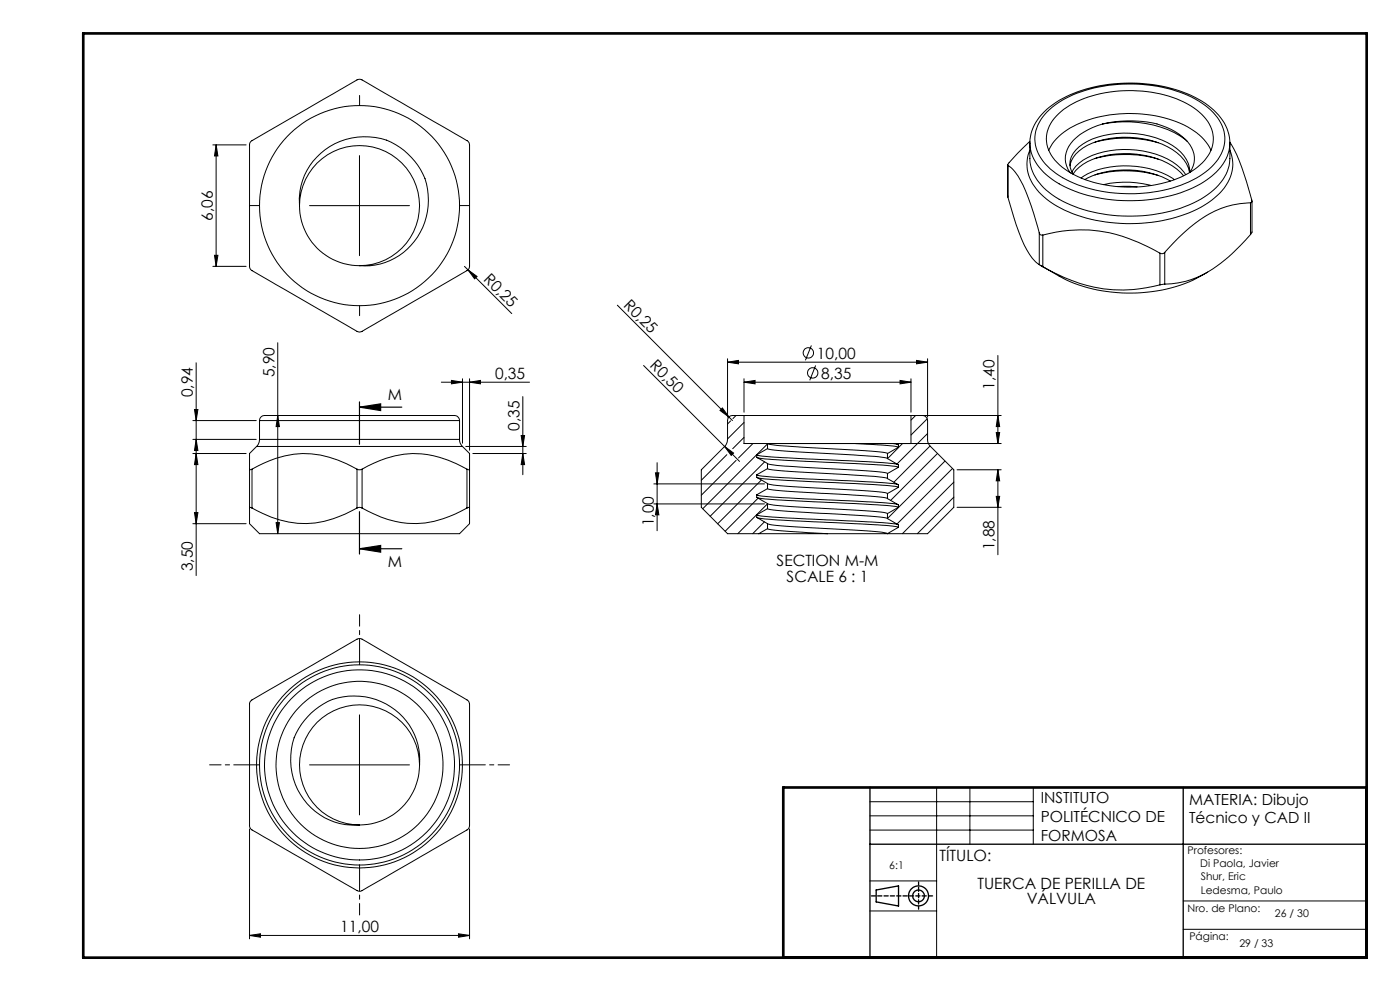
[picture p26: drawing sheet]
<svg xmlns="http://www.w3.org/2000/svg" width="420mm" height="297mm" viewBox="0 0 420 297" stroke-linecap="round" stroke-linejoin="round" font-family="sans-serif">
<defs><g id="words">
<g font-size="4.7">
<text x="63.9" y="66.1" transform="rotate(-90 63.9 66.1)">6,06</text>
<text x="144.9" y="84" transform="rotate(45 144.9 84)">R0,25</text>
<text x="186.9" y="91.7" transform="rotate(45 186.9 91.7)">R0,25</text>
<text x="245.1" y="107.4">10,00</text>
<text x="82.3" y="113" transform="rotate(-90 82.3 113)">5,90</text>
<text x="148.5" y="113.5">0,35</text>
<text x="194.7" y="109.7" transform="rotate(45 194.7 109.7)">R0,50</text>
<text x="246.4" y="113.4">8,35</text>
<text x="57.9" y="119" transform="rotate(-90 57.9 119)">0,94</text>
<text x="116.3" y="119.9">M</text>
<text x="298.4" y="116.9" transform="rotate(-90 298.4 116.9)">1,40</text>
<text x="155.9" y="129.2" transform="rotate(-90 155.9 129.2)">0,35</text>
<text x="196.1" y="157.8" transform="rotate(-90 196.1 157.8)">1,00</text>
<text x="298.4" y="164.9" transform="rotate(-90 298.4 164.9)">1,88</text>
<text x="57.9" y="171.2" transform="rotate(-90 57.9 171.2)">3,50</text>
<text x="116.3" y="169.8">M</text>
<text x="233" y="169.8">SECTION M-M</text>
<text x="236" y="174.3">SCALE 6 : 1</text>
<text x="281.8" y="257.9">TÍTULO:</text>
<text x="293.2" y="266.5">TUERCA DE PERILLA DE</text>
<text x="308" y="271.1">VÁLVULA</text>
<text x="102.1" y="279.3">11,00</text>
</g>
<g font-size="4.6">
<text x="312.2" y="240.8">INSTITUTO</text>
<text x="356.7" y="241.1">MATERIA: Dibujo</text>
<text x="312.2" y="246.4">POLITÉCNICO DE</text>
<text x="312.2" y="252">FORMOSA</text>
<text x="356.7" y="246.7">Técnico y CAD II</text>
</g>
<g font-size="3.2">
<text x="356.3" y="255.9">Profesores:</text>
<text x="266.8" y="260.4">6:1</text>
<text x="360.1" y="260">Di Paola, Javier</text>
<text x="360.3" y="263.9">Shur, Eric</text>
<text x="360.3" y="268">Ledesma, Paulo</text>
<text x="356.3" y="273.3">Nro. de Plano:</text>
<text x="382.5" y="274.9">26 / 30</text>
<text x="356.8" y="281.9">Página:</text>
<text x="371.8" y="283.7">29 / 33</text>
</g>
</g></defs>
<g fill="none" stroke="#000" stroke-width=".3">
<path d="M314.1 33.5a32.2 32.2 0 0 1 19.9-8.1 41.8 41.8 0 0 1 26.6 5.5 12.9 12.9 0 0 1 6.8 11.9 15.2 15.2 0 0 1-8.6 10.6 44.8 44.8 0 0 1-40-.1 15.6 15.6 0 0 1-8.2-9.9 11.2 11.2 0 0 1 3.5-9.9zM316.9 34.8a28.2 28.2 0 0 1 17.4-7.4 35.8 35.8 0 0 1 24.7 5.5 10.3 10.3 0 0 1 4.6 11.4 16.9 16.9 0 0 1-10.4 9.2 39.8 39.8 0 0 1-32-1.6 12.6 12.6 0 0 1-7.3-10.2 10.1 10.1 0 0 1 3-6.9zM330.8 37.1a33.5 33.5 0 0 1 19.2 1.1 12.7 12.7 0 0 1 8.2 7.9 6.8 6.8 0 0 1-1.3 5.6 9.6 9.6 0 0 0-5.2-8.1 28.3 28.3 0 0 0-25.5-1.2 8.6 8.6 0 0 0-5.2 6.7l.1 1.1 .8 2M330.8 37.1a15.7 15.7 0 0 0-10.7 7.8 6.7 6.7 0 0 0 .9 6.8M330.8 37.1a34 34 0 0 1 23.2 3.6l2.1 1.6M63.9 43.4h9.9M64.8 43.4v36.4M64.8 43.4l.6 3.3h-1.1zM75.3 42.4l31.8-18.5 .7-.2 .8 .3 31.6 18.2 .6 .7 .1 .5v36.5l-.2 .7-.6 .5-10.9 6.4-20.6 11.8-.8 .2-.7-.2-31.5-18.2-.7-1.1v-36.6zM107.8 46.6v30M302.3 49.4l.1 9.7M302.4 49.5a15.3 15.3 0 0 1 5.3 7.8l2.4 6.6 1.7 5.9"/>
<path d="M302.4 59.1a76.8 76.8 0 0 0 5.6 15.8l1.6 2.4 2.2 2M302.4 49.5v9.6M309 42.8a14.9 14.9 0 0 1 7.8-12.1 45.2 45.2 0 0 1 31.6-4.9 29.7 29.7 0 0 1 17.8 9.5 12.4 12.4 0 0 1 2.8 7.6M309 42.4a42.4 42.4 0 0 0-6.7 7l.1 .1M309 45a11.6 11.6 0 0 0 3.4 13.3 36.5 36.5 0 0 0 22.4 8.5 45.1 45.1 0 0 0 27.6-6 14.8 14.8 0 0 0 7.5-11.4l-.2-1.7-.7-2.7M309 42.9a13.9 13.9 0 0 0 6.7 10.9 43.9 43.9 0 0 0 28.5 6.1 36.6 36.6 0 0 0 19.8-7.5 12.7 12.7 0 0 0 5-9.5M309 42.8v4.7a13.9 13.9 0 0 0 6.7 10.9 43.9 43.9 0 0 0 28.5 6.1 36.6 36.6 0 0 0 19.8-7.5 12.7 12.7 0 0 0 5-9.5v-4.6M314.6 45a17.7 17.7 0 0 1 10.7-8.6 39.4 39.4 0 0 1 31.9 2.2 14.5 14.5 0 0 1 6.1 6.4M321 49.7a8.3 8.3 0 0 1 5.2-6.1 28.5 28.5 0 0 1 25.5 1.2 10.5 10.5 0 0 1 5.2 6.9M321.6 51.5a13.4 13.4 0 0 1 9.6-6 27.7 27.7 0 0 1 21.8 3.9l1.2 1 1.5 1.9M321.9 52.1a14.2 14.2 0 0 1 9.3-5.4 27.7 27.7 0 0 1 21.8 4l2.1 2M324.3 53.3a25.1 25.1 0 0 1 18.6-3.1 23 23 0 0 1 9.4 3.6"/>
<path d="M325.5 53.8a28 28 0 0 1 25.6 .5M328.5 42.6a35.3 35.3 0 0 1 19 .2M328.5 47.5a35.3 35.3 0 0 1 19 .2M328.5 52.4a34.8 34.8 0 0 1 19 .2M331 55.3a30.4 30.4 0 0 1 14.3 .3M335.4 55.9l5.7 .1M368.9 42.6a65.3 65.3 0 0 1 6.7 17.4l-.1 .6-.4 .2M63.9 79.8h9.9M64.3 76.5h1.1l-.6 3.3zM89.9 61.6a19.4 19.4 0 0 1 10.3-18.4 19.4 19.4 0 0 1 21 1.9 19.3 19.3 0 0 1 3.1 27.2 18.7 18.7 0 0 1-16.5 7.3M89.9 61.6a18 18 0 0 1 17.9-18 18 18 0 0 1 18.1 18 18 18 0 0 1-18.1 18M89.9 61.6a17.9 17.9 0 0 0 17.9 18"/>
<path d="M92.9 61.6h29.9M139.3 79.8l14.2 14.2M311.8 69.8a.81 .81 0 0 0 1 .6M311.8 79.3l1 .6M311.8 69.8v9.5M312.2 79.5l5.5 3.3a47.4 47.4 0 0 0 35.1 3.1l5.1-1.9 4.4-2.4M312.8 70.4a43.1 43.1 0 0 1 33.4 4.5l1.8 1M312.8 79.9a44.2 44.2 0 0 0 35.2 5.5M312.8 70.4v9.5M348 75.9v9.5M349.4 75.6a1.1 1.1 0 0 1-1.4 .3M349.4 75.6v9.6"/>
<path d="M375.1 60.8a29.2 29.2 0 0 0-19.9 8.9l-5.8 5.9M375.1 70.3a45.3 45.3 0 0 1-16 12.8 25.2 25.2 0 0 1-9.7 2.1M375.1 60.8v9.5M375.6 60.3v9.3l-.5 .7M140.4 80.9l2.7 2-.7 .7zM185.2 91.5l33.5 33.5M349.4 85.2l-1.4 .2M58.8 108.7v63.8M83.3 102.7v57.2M132.4 114.5h26.5M135.4 114l3.3 .5-3.3 .5zM138.7 113.5v19.3"/>
<path d="M140.9 114.5l3.2-.5v1zM140.9 113.5v21.4M156.8 118.8v23.5M193.1 109.5l28.8 28.8M218.3 108.5l3.2-.5v1zM218.3 107.5v17.5M218.3 108.5h60M223.2 114.5l3.3-.5v1zM223.2 114.5h50.1M223.2 113.5v10M243.4 103.5l-1.8 4.5M244.7 109.5l-1.8 4.5"/>
<path d="M270 114l3.3 .5-3.3 .5zM273.3 113.5v10M275 108l3.3 .5-3.3 .5zM278.3 107.5v17.5M299.4 106.5v26.4M57.9 126h19M57.9 131.7h19M57.9 135.9h15.9M58.3 122.7h1.1l-.6 3.3zM58.8 135.9l.6 3.3h-1.1zM58.8 131.7l.6 3.3h-1.1zM77 133.8l-2.1 2.1v4.7"/>
<path d="M77 133.8h61.7M77.9 131.7l-.3 1.2-.6 .9M77.9 126a1.85 1.85 0 0 1 2.5-1.5h49.5a28.6 28.6 0 0 1 7.3 .3l.5 .6 .2 .6M77.9 131.7h60M77.9 126h60M77.9 126v5.7M83.3 124.5l.5 3.3h-1zM137.9 131.7a2.73 2.73 0 0 0 .8 2.1M137.9 126v5.7M138.7 133.8l2.2 2.1v4.7M139.7 133.8h18.2M141.9 135.9h16"/>
<path d="M156.4 130.5h1l-.6 3.3zM156.8 135.9l.6 3.3h-1zM197.1 138.7v20.4M216.7 122.3l2 2.7-2.7-2zM217.4 133.8l-7 7v11.2l7.9 7.9h9.3M217.4 133.8l2.7 2-.7 .7zM218.1 136.3l-7.7 7.6M218.7 125l1 1M219.2 126.1l-.9 1M220.8 124.5l-.9 .9M220.8 138l-10.4 10.4M223.2 124.5h-3.5a1.51 1.51 0 0 0-1.4 1.5v5.7l-.3 1.2-.6 .9"/>
<path d="M223.2 124.5h50.1M223.2 124.5v8.4h7.1M223.2 126.6l-4.9 4.9M223.2 131.1l-3.4 3.4M225.9 132.9l-4.4 4.4M227 136.3a41.3 41.3 0 0 0 9.4 .9l7.8 .4a301.1 301.1 0 0 1 25.1 1.6M227 136.3v.8l3.3 1.8M227.2 137.2a521.1 521.1 0 0 0 32.9 1.9l6.9 .5 2.5 .4M229.4 138.4l-16.4 16.3M230.3 132.9a23.4 23.4 0 0 0 6.7 .9l5.3 .3a252.5 252.5 0 0 1 23.8 1.7l.1 .1M230.3 132.9h26.1M230.3 134.4a73.2 73.2 0 0 0 14 1.3l15.2 .9a22.6 22.6 0 0 1 6.7 .8"/>
<path d="M230.3 138.9a28.1 28.1 0 0 0 8.4 1l3.6 .2a252.5 252.5 0 0 1 23.8 1.7l.1 .1M230.3 134.4l-3.3 1.9M230.3 132.9v1.5M230.3 138.9v1.5M230.3 133l-19.5 19.5M231.2 132.9h69.2M256.4 132.9l6.9 .4a19.9 19.9 0 0 1 6.2 .8M256.4 132.9h11.5M266.2 137.4l3.3 1.9v.7M266.2 135.9v1.5M267.9 132.9h1l.6 .4v.8M267.9 132.9l1.4 .3"/>
<path d="M269.5 134.1l-3.3 1.8M270.8 132.9l-4.5 4.5M273.3 124.5v8.4M274.7 124.5l-1.4 1.4M276.8 124.5a1.57 1.57 0 0 1 1.5 1.5v5.7a2.73 2.73 0 0 0 .9 2.1l6.9 7v11.2l-7.8 7.9h-12.1M278.2 125.5l-4.9 4.9M278.3 129.9l-9.2 9.2M279 133.7l-10.9 10.8M281.2 135.9l-14 14.1M283.5 138.2l-17.3 17.2M298.9 129.6h1l-.5 3.3zM299.4 124.5l.5 3.3h-1z"/>
<path d="M300.4 124.5h-27.1M57.9 156.9h15.9M58.3 153.6h1.1l-.6 3.3zM74.9 140.6l.2 .2 .5-.2M74.9 152.3v4.6M74.9 152.3l.1-.3 .6 .3M74.9 156.9l3 3h60l3-3M74.9 140.6v11.7M75.6 140.6a29 29 0 0 1 25.8-2.7l5.7 2.7M75.6 152.3a28.8 28.8 0 0 0 26.1 2.5l5.4-2.5M75.6 140.6v11.7M82.8 156.6h1l-.5 3.3z"/>
<path d="M107.1 140.6l.5 .2 1-.2M107.1 152.3l.7-.3 .8 .3M107.1 140.6v11.7M108.6 140.6a28.9 28.9 0 0 1 23.2-3.5 38.9 38.9 0 0 1 8.3 3.5M108.6 152.3a28.9 28.9 0 0 0 24.3 3.2l3.7-1.4 3.5-1.8M108.6 140.6v11.7M140.1 140.6l.4 .2 .4-.2M140.1 152.3l.6-.3 .2 .3M140.1 140.6v11.7M140.9 152.3v4.6M140.9 140.6v11.7M196.1 151h33.2"/>
<path d="M196.1 145h33.2M196.6 141.7h1.1l-.6 3.3zM197.1 151l.6 3.3h-1.1zM227 148.3v.7l3.3 1.9M227 142.3v.7l3.3 1.9M227 148.3a41.3 41.3 0 0 0 9.4 .9l9.8 .5a228.1 228.1 0 0 1 23.1 1.5M227 154.3a68.4 68.4 0 0 0 13.1 1.1l6.1 .3a228.1 228.1 0 0 1 23.1 1.5M227 154.3v.7l3.3 1.9M227 142.3a41.3 41.3 0 0 0 9.4 .9l9.8 .5a251.1 251.1 0 0 1 23.1 1.5M227.2 149.2a521.1 521.1 0 0 0 32.9 1.9l6.9 .5 2.5 .4M227.2 143.2a521.1 521.1 0 0 0 32.9 1.9l6.9 .5 2.5 .4M227.2 155.2a415.5 415.5 0 0 0 31.1 1.8l7.6 .5 3.6 .5"/>
<path d="M227.4 149.3l-9.8 9.9M227.6 159.9h20.6M228.4 143.9l-13.1 13.1M229.3 156.4l-3.5 3.5M230.3 156.9a73.2 73.2 0 0 0 14 1.3l15.2 .9a20.1 20.1 0 0 1 6.7 .8M230.3 158.4a44.2 44.2 0 0 0 10.2 1.1l7.7 .4M230.3 146.4a73.2 73.2 0 0 0 14 1.3l15.2 .9a22.6 22.6 0 0 1 6.7 .8M230.3 144.9a40 40 0 0 0 10.2 1.1l19 1.1a22.6 22.6 0 0 1 6.7 .8M230.3 140.4a73.2 73.2 0 0 0 14 1.3l15.2 .9a22.6 22.6 0 0 1 6.7 .8M230.3 152.4a44.2 44.2 0 0 0 10.2 1.1l1.8 .1a265.3 265.3 0 0 1 23.8 1.7l.1 .1M230.3 150.9a40 40 0 0 0 10.2 1.1 351.1 351.1 0 0 1 25.3 1.7l.4 .2M230.3 146.4l-3.3 1.9"/>
<path d="M230.3 152.4l-3.3 1.9M230.3 140.4l-3.3 1.9M230.3 158.4l-2.7 1.5M230.3 144.9v1.5M230.3 150.9v1.5M230.3 156.9v1.5M230.3 151l-9 8.9M248.2 159.9h18M266.2 143.4l3.3 1.9v.7M266.2 155.4l3.3 1.9v.7M266.2 149.4l3.3 1.9v.7M266.2 141.9v1.5"/>
<path d="M266.2 147.9v1.5M266.2 153.9v1.5M269.5 140l-3.3 1.9M269.5 158l-3.3 1.9M269.5 152l-3.3 1.9M269.5 146l-3.3 1.9M285.8 140.4l-16.7 16.7M286.1 144.5l-15.4 15.4M286.1 149l-10.9 10.9M287.1 140.8h13.3M287.1 152h13.3M298.9 148.8h1l-.5 3.2z"/>
<path d="M299.4 140.8l.5 3.3h-1zM299.4 140.8v25.5M75.3 210l31.8-18.4 1-.2 32.3 18.6a2.56 2.56 0 0 1 .5 2.1v35.4l-.2 .7-.6 .5-31.5 18.2-.5 .2-1-.2-31.8-18.4a2.59 2.59 0 0 1-.4-2.5v-35.2zM107.8 214.2v30M92.9 229.2h29.9M125.9 229.2a18 18 0 0 0-18.1-18 18 18 0 0 0-18 18 18 18 0 0 0 18 18.1M125.9 229.2a19.5 19.5 0 0 0-28.9-18.2 19.4 19.4 0 0 0-2.5 32.2 18.6 18.6 0 0 0 13.3 4.1M125.9 229.2a18.1 18.1 0 0 1-18.1 18.1M281 236v51M291 236v17M310 236v17M74.9 248.4v33"/>
<path d="M140.9 248.4v33M261 240.3h49M261 244.5h49M261 248.8h49M137.5 279.9l3.4 .4-3.4 .6zM261 264h20M261 273h20M355 270h55M355 278.5h55M74.9 280.3l3.2-.4v1zM74.9 280.3h66"/>
<circle cx="107.9" cy="61.6" r="30"/>
<circle cx="242.5" cy="105.8" r="1.55"/>
<circle cx="243.8" cy="111.7" r="1.55"/>
<circle cx="107.8" cy="229.2" r="30.9"/>
<circle cx="107.8" cy="229.2" r="28.5"/>
<circle cx="107.9" cy="229.2" r="25"/>
<circle cx="107.9" cy="229.3" r="30"/>
</g>
<path d="M107.8 122l6.4-1v2zM107.8 122h12.7M107.8 120.4v12.7M107.8 153.3v12.7M107.8 164.5l6.4-1v2zM107.8 164.5h12.7" fill="none" stroke="#000" stroke-width=".35"/>
<g fill="none" stroke="#000" stroke-width=".4">
<path d="M261 236v51M355 236v51M261 253h149M262.9 266.7l6.7-1.2v6l-6.7-1.2z"/>
<circle cx="275.5" cy="268.5" r="3"/>
<circle cx="275.5" cy="268.5" r="1.74"/>
</g>
<path d="M107.9 199.2v-15M77.9 229.2h-15M137.9 229.2h15M107.9 259.2v15" fill="none" stroke="#000" stroke-width=".3" stroke-dasharray="15.2 1.3 1.3 1.3" stroke-dashoffset="7.5"/>
<path d="M107.9 31.6v-3M77.9 61.6h-3M137.9 61.6h3M107.9 91.6v3" fill="none" stroke="#000" stroke-width=".3" stroke-dasharray="15.2 1.3 1.3 1.3"/>
<path d="M275.6 264.3v8.2" fill="none" stroke="#000" stroke-width=".4" stroke-dasharray="1.3 .6" stroke-dashoffset=".4"/>
<path d="M279.8 268.5h-18.4" fill="none" stroke="#000" stroke-width=".4" stroke-dasharray="1.3 .6"/>
<path d="M25 10h385v277h-385zM410 236h-175v51" fill="none" stroke="#000" stroke-width=".8"/>
<g fill="#000">
<path d="M140.4 80.9l2.7 2-.7 .7zM217.4 133.8l2.7 2-.7 .7zM216.7 122.3l2 2.7-2.7-2z"/>
<path d="M64.3 76.5h1.1l-.6 3.3zM64.8 43.4l.6 3.3h-1.1z"/>
<path d="M135.4 114l3.3 .5-3.3 .5zM140.9 114.5l3.2-.5v1zM223.2 114.5l3.3-.5v1zM270 114l3.3 .5-3.3 .5z"/>
<path d="M218.3 108.5l3.2-.5v1zM275 108l3.3 .5-3.3 .5z"/>
<path d="M58.3 122.7h1.1l-.6 3.3zM58.8 131.7l.6 3.3h-1.1zM83.3 124.5l.5 3.3h-1zM82.8 156.6h1l-.5 3.3zM156.4 130.5h1l-.6 3.3zM156.8 135.9l.6 3.3h-1zM299.4 124.5l.5 3.3h-1zM298.9 129.6h1l-.5 3.3zM299.4 140.8l.5 3.3h-1zM298.9 148.8h1l-.5 3.2z"/>
<path d="M107.8 122l6.4-1v2zM107.8 164.5l6.4-1v2z"/>
<path d="M58.3 153.6h1.1l-.6 3.3zM58.8 135.9l.6 3.3h-1.1zM197.1 151l.6 3.3h-1.1zM196.6 141.7h1.1l-.6 3.3z"/>
<path d="M74.9 280.3l3.2-.4v1zM137.5 279.9l3.4 .4-3.4 .6z"/>
</g>
<use href="#words"/>
</svg>
